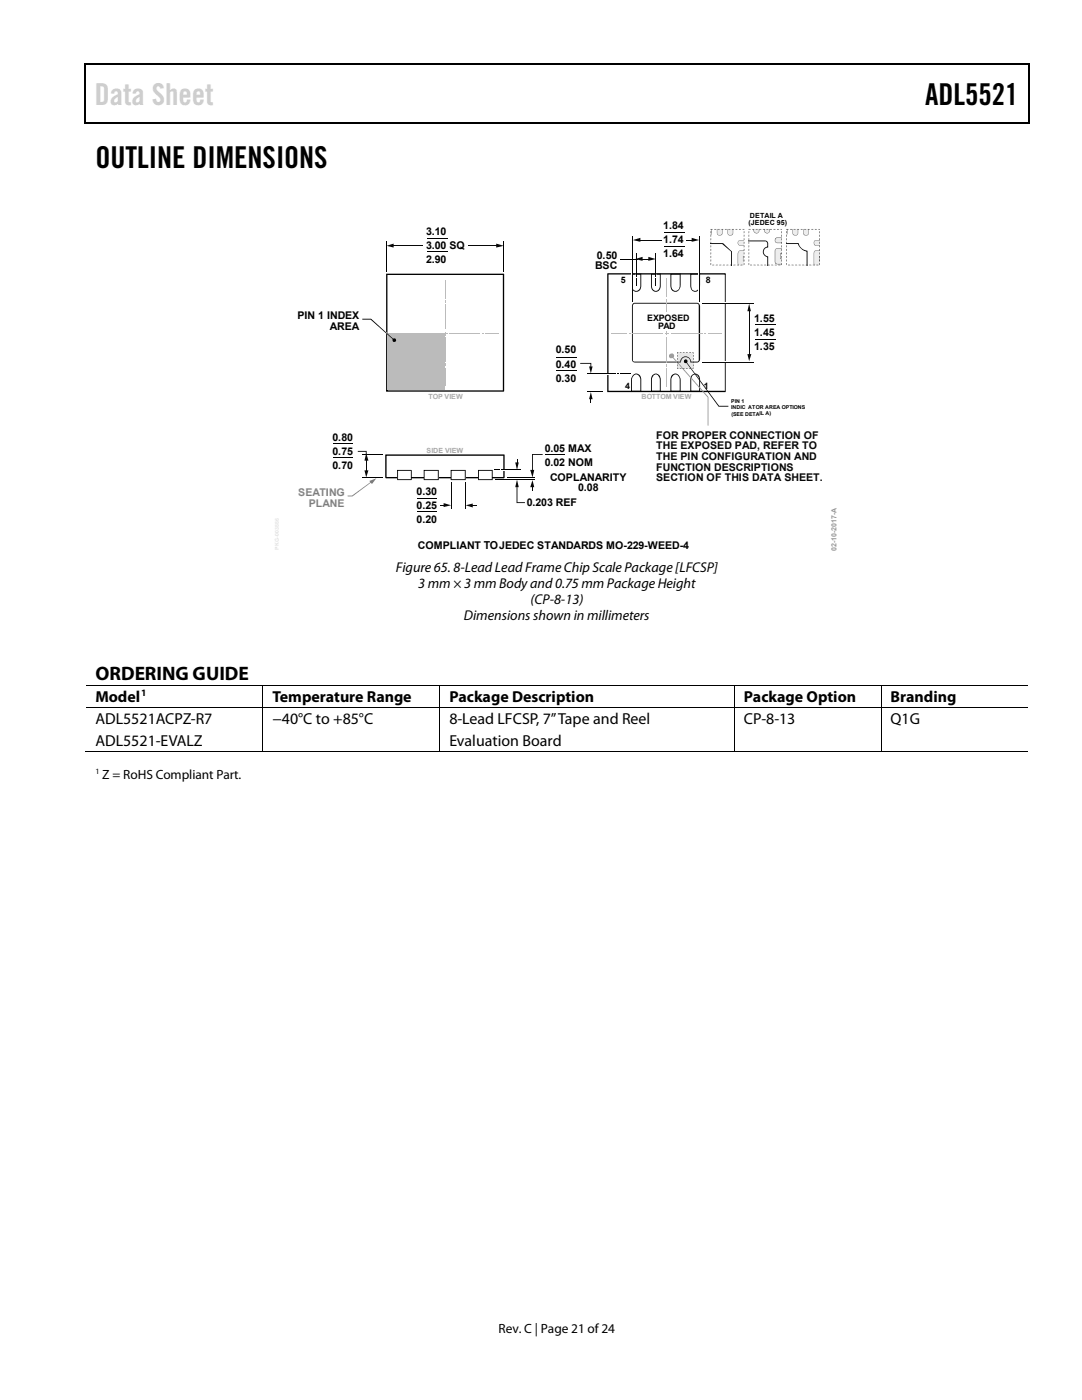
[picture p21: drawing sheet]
<svg xmlns="http://www.w3.org/2000/svg" width="216mm" height="279mm" viewBox="0 0 216 279" stroke-linecap="round" stroke-linejoin="round" font-family="sans-serif">
<defs><g id="words">
<text font-size="6" fill="#cdcdcd" x="18.9" y="20.9">Data Sheet</text>
<g font-size="6">
<text x="184.6" y="20.9">ADL5521</text>
<text x="19" y="33.6">OUTLINE DIMENSIONS</text>
</g>
<text font-size="3.9" x="19" y="135.7">ORDERING GUIDE</text>
<g font-size="3.2">
<text x="19" y="140">Model</text>
<text x="54.4" y="140">Temperature Range</text>
<text x="89.7" y="140">Package Description</text>
<text x="148.4" y="140">Package Option</text>
<text x="177.7" y="140">Branding</text>
<text x="19" y="144.5">ADL5521ACPZ-R7</text>
<text x="19" y="148.8">ADL5521-EVALZ</text>
<text x="54.4" y="144.5">−40°C to +85°C</text>
<text x="89.7" y="144.5">8-Lead LFCSP, 7” Tape and Reel</text>
<text x="89.7" y="148.8">Evaluation Board</text>
<text x="148.4" y="144.5">CP-8-13</text>
<text x="177.7" y="144.5">Q1G</text>
</g>
<g font-size="2.8">
<text x="79" y="114.2">Figure 65. 8-Lead Lead Frame Chip Scale Package [LFCSP]</text>
<text x="83.4" y="117.3">3 mm × 3 mm Bodyand 0.75 mm Package Height</text>
<text x="92.6" y="123.7">Dimensions shown in millimeters</text>
<text x="105.9" y="120.5">(CP-8-13)</text>
</g>
<g font-size="2.7">
<text x="20.4" y="155.4">Z = RoHS Compliant Part.</text>
<text x="99.5" y="266">Rev. C | Page 21 of24</text>
</g>
<g font-size="2.1">
<text x="85" y="46.8">3.10</text>
<text x="132.3" y="45.7">1.84</text>
<text x="85" y="49.7">3.00 SQ</text>
<text x="85" y="52.5">2.90</text>
<text x="118.7" y="53.7">BSC</text>
<text x="119.1" y="51.6">0.50</text>
<text x="132.3" y="48.5">1.74</text>
<text x="132.3" y="51.3">1.64</text>
<text x="59.4" y="63.7">PIN 1 INDEX</text>
<text x="65.8" y="65.9">AREA</text>
<text x="150.5" y="64.2">1.55</text>
<text x="110.9" y="70.5">0.50</text>
<text x="150.5" y="67">1.45</text>
<text x="150.5" y="69.8">1.35</text>
<text x="110.9" y="73.4">0.40</text>
<text x="110.9" y="76.2">0.30</text>
<text x="66.3" y="87.9">0.80</text>
<text x="66.3" y="90.7">0.75</text>
<text x="66.3" y="93.6">0.70</text>
<text x="108.7" y="90.1">0.05 MAX</text>
<text x="108.7" y="93">0.02 NOM</text>
<text x="109.8" y="95.9">COPLANARITY</text>
<text x="83.1" y="98.8">0.30</text>
<text x="83.1" y="101.6">0.25</text>
<text x="105.1" y="101">0.203 REF</text>
<text x="115.3" y="98">0.08</text>
<text x="83.1" y="104.4">0.20</text>
<text x="83.4" y="109.6">COMPLIANT TOJEDEC STANDARDS MO-229-WEED-4</text>
</g>
<g font-size="2.1" fill="#060707">
<text x="130.9" y="87.6">FOR PROPER CONNECTION OF</text>
<text x="130.9" y="89.7">THE EXPOSED PAD, REFER TO</text>
<text x="130.9" y="91.8">THE PIN CONFIGURATION AND</text>
<text x="130.9" y="93.9">FUNCTION DESCRIPTIONS</text>
<text x="130.9" y="96">SECTION OF THIS DATA SHEET.</text>
</g>
<g font-size="2.1" fill="#838383">
<text x="59.5" y="99">SEATING</text>
<text x="61.6" y="101.2">PLANE</text>
</g>
<text font-size="1.9" x="28.2" y="139">1</text>
<g font-size="1.8">
<text x="123.9" y="56.5">5</text>
<text x="140.8" y="56.4">8</text>
<text x="129.2" y="64">EXPOSED</text>
<text x="131.3" y="65.6">PAD</text>
<text x="124.8" y="77.7">4</text>
<text x="140.4" y="77.6">1</text>
</g>
<text font-size="1.6" x="19" y="154.5">1</text>
<g font-size="1.4">
<text x="149.4" y="44.9">(JEDEC 95)</text>
<text x="149.6" y="43.5">DETAIL A</text>
</g>
<g font-size="1.4" fill="#aaa">
<text x="85.5" y="79.6">TOP VIEW</text>
<text x="128" y="79.6">BOTTOM VIEW</text>
</g>
<text font-size="1.4" fill="#a7a7a7" x="85.1" y="90.4">SIDE VIEW</text>
<text font-size="1.4" fill="#979797" x="166.9" y="110" transform="rotate(-90 166.9 110)">02-10-2017-A</text>
<g font-size="1.1">
<text x="145.9" y="80.5">PIN 1</text>
<text x="145.9" y="81.7">INDIC ATOR AREA OPTIONS</text>
<text x="145.9" y="82.9">(SEE DETAIL A)</text>
</g>
</g></defs>
<g fill="#000">
<path d="M16.9 12.7h.2v1h-.2zM16.9 12.7h.2v.3h-.2zM82.5 12.7h.3v.3h-.3zM205.1 12.7h.3v1h-.3zM205.1 12.7h.3v.3h-.3zM16.9 24.4h.2v.2h-.2zM82.3 24.4h.2v.2h-.2zM205.1 24.4h.3v.2h-.3zM125.9 54.6h2.1v2.4a1.03 1.03 0 0 1-1.1 1.2 1.03 1.03 0 0 1-1-1.2v-2.3h.2v2.3a.86 .86 0 0 0 .8 1.1 .86 .86 0 0 0 .9-1.1v-2.2h-1.8zM129.9 54.6h1.9v2.4a1 1 0 0 1-.9 1.2 1 1 0 0 1-1-1.2v-2.3h.2v2.3a.83 .83 0 0 0 .8 1.1 .83 .83 0 0 0 .8-1.1v-2.2h-1.7zM133.8 54.6h2v2.4a1.03 1.03 0 0 1-1 1.2 1.03 1.03 0 0 1-1-1.2v-2.3h.2v2.3a.86 .86 0 0 0 .8 1.1 .86 .86 0 0 0 .8-1.1v-2.2h-1.7zM137.7 54.6h2v2.4a1 1 0 0 1-1 1.2 1 1 0 0 1-1-1.2v-2.3h.2v2.3a.83 .83 0 0 0 .8 1.1 .83 .83 0 0 0 .8-1.1v-2.2h-1.7z"/>
<path d="M77 54.6l23.6 .1-.1 23.5h-23.4v-.2h.2l-.2-.1h23.2v-23h-23v23.1l-.3 .2zM126.3 74.9a.97 .97 0 0 1 1.2-.2 .97 .97 0 0 1 .5 1.1v2.4h-2v-.2h1.8v-2.2a.81 .81 0 0 0-.5-.9 .81 .81 0 0 0-.9 .2l-.3 .4v2.6l-.2 .1v-2.4zM130.2 74.9a.97 .97 0 0 1 1.1-.2 .97 .97 0 0 1 .5 1.1v2.4h-1.8v-.2h1.7v-2.2a.76 .76 0 0 0-.4-.9 .76 .76 0 0 0-1 .2l-.2 .4v2.6l-.2 .1v-2.4zM134 74.9a1.03 1.03 0 0 1 1.3-.2 1.03 1.03 0 0 1 .5 1.1v2.4h-1.9v-.2h1.7v-2.2a.81 .81 0 0 0-.4-.9 .81 .81 0 0 0-1 .2l-.2 .4v2.6l-.2 .1v-2.4zM138 74.9a.97 .97 0 0 1 1.2-.2 .97 .97 0 0 1 .5 1.1v2.4h-1.9v-.2h1.7v-2.2a.81 .81 0 0 0-.4-.9 .81 .81 0 0 0-1 .2l-.2 .7v2.3l-.2 .1v-2.4zM76.9 90.7h23.7l.1 4.7h-23.7l-.1-4.6h.1v.2l.1-.2v4.4h23.3v-4.2h-23.4v-.2z"/>
</g>
<path d="M17 13.7v10.7M17.1 12.8h65.4M82.8 12.8h122.3M205.2 13.7v10.7M17.1 24.5h188" fill="none" stroke="#000" stroke-width=".25"/>
<path d="M79.3 93.9h2.8v1.8h-2.8z" fill="#fff"/>
<path d="M79.3 93.8h2.8l.1 1.9-2.9 .1v-1.9h.1v1.7h2.6v-1.6h-2.7z" fill="#000"/>
<path d="M95.5 93.9h2.7v1.8h-2.7z" fill="#fff"/>
<path d="M95.4 93.8h2.9v2h-2.9v-1.9h.2v1.7h2.5v-1.6h-2.6z" fill="#000"/>
<path d="M90 93.9h2.8v1.8h-2.8z" fill="#fff"/>
<path d="M89.9 93.8h3v2h-3v-1.9h.2v1.7h2.6v-1.6h-2.7z" fill="#000"/>
<path d="M84.6 93.9h2.9v1.8h-2.9z" fill="#fff"/>
<path d="M84.5 93.8h3v2h-3v-1.9h.2v1.7h2.7v-1.6h-2.8z" fill="#000"/>
<path d="M83.3 99.5h4M83.3 102.2h4" fill="none" stroke="#000" stroke-width=".2"/>
<path d="M90 96.3v5.2M92.8 96.3v5.2" fill="none" stroke="#060707" stroke-width=".2"/>
<g fill="#060707">
<path d="M87.8 100.8h1.1v.1h-1.1z"/>
<path d="M88.5 100.4l1.5 .4-1.5 .4z"/>
<path d="M94 100.8h1.1v.1h-1.1z"/>
<path d="M92.9 100.8l1.4-.3v.8z"/>
</g>
<path d="M77 66.2l.5 .4-.2 .2-.5-.4z" fill="#fff"/>
<path d="M77.3 66.5h11.6v11.3h-11.6z" fill="#bbb"/>
<g fill="#000">
<path d="M72.3 63.6h1.7l4.7 4.2-.1 .1-4.6-4.1h-1.7z"/>
<circle cx="78.7" cy="67.9" r=".37"/>
</g>
<path d="M77.1 48.1v6.1M100.5 48.1v6.1" fill="none" stroke="#000" stroke-width=".2"/>
<path d="M93.5 49.1h5.9" fill="none" stroke="#060707" stroke-width=".2"/>
<path d="M99 48.6l1.5 .5-1.5 .3z" fill="#060707"/>
<path d="M78.2 49h6.2" fill="none" stroke="#060707" stroke-width=".2"/>
<g fill="#060707">
<path d="M77.1 49.1l1.4-.5v.8z"/>
<path d="M137 47.8h1.4v.2h-1.4z"/>
<path d="M138 47.5l1.5 .4-1.5 .4z"/>
</g>
<path d="M127.4 47.9h4.7" fill="none" stroke="#060707" stroke-width=".2"/>
<path d="M126.3 47.9l1.5-.4v.8z" fill="#060707"/>
<path d="M132.5 46.3h4.1M132.5 49.2h4.1M150.7 64.8h4.1M150.7 67.7h4.1M66.5 88.5h3.9M66.5 91.4h3.9M72.3 90.8h4M72.3 95.4h4" fill="none" stroke="#000" stroke-width=".2"/>
<path d="M71.4 90h1.8v.8h-.2v-.6h-1.6z" fill="#060707"/>
<path d="M73.1 91.6v2.6" fill="none" stroke="#060707" stroke-width=".2"/>
<g fill="#060707">
<path d="M73.1 90.4l.4 1.5h-.8z"/>
<path d="M72.7 93.9h.8l-.4 1.4z"/>
</g>
<path d="M98.9 95.7h7.9M101.2 95.4h5.6" fill="none" stroke="#000" stroke-width=".2"/>
<g fill="#060707">
<path d="M103.1 91.6h.1v1h-.1z"/>
<path d="M102.8 92.3h.7l-.3 1.5z"/>
<path d="M103.1 97h.1v3.2h1.5v.2h-1.6z"/>
<path d="M103.2 95.7l.3 1.5h-.7z"/>
<path d="M106.2 96.9h.1v1.1h-.1z"/>
<path d="M106.2 95.8l.4 1.4h-.8z"/>
<path d="M106.2 90.6h2.1v.2h-2v3.2h-.1z"/>
<path d="M105.8 93.8h.8l-.4 1.5z"/>
</g>
<path d="M117.2 78.2h3M108.9 90.7h3.9" fill="none" stroke="#000" stroke-width=".2"/>
<g fill="#060707">
<path d="M117.8 79.3h.2v1.2h-.2z"/>
<path d="M117.9 78.3l.3 1.4h-.7z"/>
</g>
<g fill="#fff">
<path d="M121 73.8h.4v.2h-.4z"/>
<path d="M126.8 54.3h.3v.7h-.3z"/>
</g>
<g fill="#060707">
<path d="M126.9 55.5h.2v.4h-.2z"/>
<path d="M126.9 56.1h.2v1h-.2z"/>
</g>
<path d="M127 50.6v4.6" fill="none" stroke="#060707" stroke-width=".2"/>
<path d="M130.8 54.3h.2v.7h-.2z" fill="#fff"/>
<g fill="#060707">
<path d="M130.8 55.5h.2v.4h-.2z"/>
<path d="M130.8 56.1h.2v1h-.2z"/>
</g>
<path d="M130.9 50.6v4.6M149.5 61.8v9.2" fill="none" stroke="#060707" stroke-width=".2"/>
<g fill="#060707">
<path d="M149.1 70.7h.8l-.4 1.4z"/>
<path d="M149.5 60.6l.3 1.5h-.7z"/>
<path d="M127.9 51.6h1.8v.2h-1.8z"/>
<path d="M129.4 51.3l1.5 .4-1.5 .4z"/>
<path d="M126.7 51.7l1.5-.4v.8z"/>
</g>
<path d="M123.7 51.7h3.5" fill="none" stroke="#000" stroke-width=".2"/>
<path d="M100.2 93.7h.7v.3h-.7z" fill="#fff"/>
<path d="M121.2 54.6l23.5-.1v.3h-23.3v23.2h23.2v-23.3l.2-.2v23.8h-23.6zM98.7 93.7h.6v.2h-.6zM99.5 93.7h.3v.2h-.3z" fill="#000"/>
<path d="M100.1 93.8h3.8" fill="none" stroke="#000" stroke-width=".2"/>
<path d="M126.4 60.5l12.7-.1a.66 .66 0 0 1 .6 .7v10.7l-.3 .5h-1.6v-.1l1.5-.1 .1-.3v-10.7l-.1-.4-12.7-.1-.3 .2 .1 11.3 9.4 .2a1.03 1.03 0 0 1 1.1-1.2 1.03 1.03 0 0 1 .9 1.2 1.02 1.02 0 0 0-1-1 1.02 1.02 0 0 0-1 1h-9.2l-.4-.2-.1-11z" fill="#060707"/>
<g fill="#babcbe">
<path d="M88.9 66.2l.1 .8z"/>
<path d="M88.5 66.5l.8 .1z"/>
</g>
<path d="M89.7 66.6h6" fill="none" stroke="#babcbe" stroke-width=".2"/>
<path d="M96.1 66.5l.4 .1z" fill="#babcbe"/>
<path d="M82.3 66.6h5.9M96.9 66.6h2.6" fill="none" stroke="#babcbe" stroke-width=".2"/>
<path d="M81.6 66.5l.4 .1z" fill="#babcbe"/>
<path d="M78.3 66.6h2.9" fill="none" stroke="#babcbe" stroke-width=".2"/>
<path d="M88.9 72.6l.1 .4z" fill="#babcbe"/>
<path d="M88.9 67.3v4.9M88.9 73.4v3.5" fill="none" stroke="#babcbe" stroke-width=".2"/>
<path d="M88.9 60l.1 .4z" fill="#babcbe"/>
<path d="M88.9 55.9v3.7M88.9 60.8v4.9" fill="none" stroke="#babcbe" stroke-width=".2"/>
<g fill="#babcbe">
<path d="M133 66.1l.1 .8z"/>
<path d="M132.6 66.4l.8 .1z"/>
</g>
<path d="M133.9 66.5h6.2" fill="none" stroke="#babcbe" stroke-width=".2"/>
<path d="M140.5 66.4l.3 .1z" fill="#babcbe"/>
<path d="M126.3 66.5h6M141.3 66.5h2.7" fill="none" stroke="#babcbe" stroke-width=".2"/>
<path d="M125.5 66.4l.3 .1z" fill="#babcbe"/>
<path d="M122 66.5h3" fill="none" stroke="#babcbe" stroke-width=".2"/>
<path d="M133 72.7l.1 .5z" fill="#babcbe"/>
<path d="M133 73.6v3.7" fill="none" stroke="#babcbe" stroke-width=".2"/>
<path d="M133 68.6l.1 .4z" fill="#babcbe"/>
<path d="M133 67.3v5" fill="none" stroke="#babcbe" stroke-width=".2"/>
<g fill="#babcbe">
<path d="M133 59.7l.1 .5z"/>
<path d="M133 60.5l.1 1.8z"/>
</g>
<path d="M133 55.6v3.7" fill="none" stroke="#babcbe" stroke-width=".2"/>
<path d="M85.2 47.6h4.1M85.2 50.3h4.1" fill="none" stroke="#000" stroke-width=".2"/>
<g fill="#989898">
<path d="M134 70.9l7.4 8.3-.1 5.8-.1-5.7-7.2-8.2z"/>
<circle cx="134" cy="71" r=".51"/>
</g>
<path d="M144.2 72.1h.7v.2h-.7z" fill="#fff"/>
<path d="M140.2 72.3h10.3" fill="none" stroke="#060707" stroke-width=".2"/>
<path d="M144.2 60.4h.7v.3h-.7z" fill="#fff"/>
<path d="M140.2 60.5h10.3" fill="none" stroke="#060707" stroke-width=".2"/>
<path d="M126 54.3h.3v3.9h-.3z" fill="#fff"/>
<path d="M126.2 47v13.2" fill="none" stroke="#060707" stroke-width=".2"/>
<path d="M139.4 54.3h.3v3.8h-.3z" fill="#fff"/>
<path d="M139.6 47v13.2" fill="none" stroke="#060707" stroke-width=".2"/>
<path d="M111 71.3h4.1M111 73.9h4.1" fill="none" stroke="#000" stroke-width=".2"/>
<g fill="#060707">
<path d="M115.8 72.4h2.2v1h-.2v-.8h-2z"/>
<path d="M117.5 73.1h.7l-.3 1.4z"/>
</g>
<path d="M120.9 74.5h.8v.3h-.8z" fill="#fff"/>
<path d="M117.3 74.6h5.6M123.8 74.6h2.1" fill="none" stroke="#000" stroke-width=".2"/>
<path d="M123.2 74.5h.3v.2h-.3z" fill="#000"/>
<g fill="#7c7e81">
<path d="M69.4 98.9h.9l3.8-2.8 .1 .1-3.9 2.9h-.9z"/>
<path d="M73.7 96l1.4-.5-.9 1.1z"/>
</g>
<path d="M135.3 72.3l1 1.3h2.1v-1.3h-.6a1.1 1.1 0 0 0-1.3-1l-.5 .5-.2 .5zM135.2 70.4v1.8h.5a1.1 1.1 0 0 1 1.1-1.1 1.1 1.1 0 0 1 1.1 1.1h.5v-1.8z" fill="#e9e8e9"/>
<path d="M135.2 72.2h.5a1.1 1.1 0 0 1 1.1-1.1 1.1 1.1 0 0 1 1.1 1.1h.5v.1h-.6a1.1 1.1 0 0 0-1.3-1l-.5 .5-.2 .5h-.5z" fill="#4f4d4e"/>
<path d="M135.2 72.4l1 1.2h-1z" fill="#e9e8e9"/>
<path d="M135.2 72.2l1.1 1.4h-.1l-1-1.2z" fill="#949495"/>
<g fill="#060707">
<path d="M135.1 73.4l.1-.1 .2 .3h-.3z"/>
<path d="M138.1 73.6l.3-.3v.3z"/>
<path d="M138.1 70.4l.3-.1v.3z"/>
<path d="M135.1 70.3l.3 .1-.3 .2z"/>
<path d="M136.8 72.2l.1-.1 6.6 8.9h1.8v.2h-1.9z"/>
<path d="M137.5 73.6h.4zM136.9 73.5l.3 .1zM136.2 73.5l.4 .1zM135.6 73.5l.4 .1z"/>
<path d="M138.3 70.8l.1 .4zM138.3 71.5l.1 .3zM138.3 72.2l.1 .3v-.4zM138.3 72.8l.1 .3v-.4z"/>
<path d="M135.6 70.3l.4 .1zM136.2 70.3l.4 .1zM136.9 70.3l.3 .1zM137.5 70.4h.4z"/>
<path d="M135.1 72.8l.1 .3v-.4zM135.1 72.2l.1 .3v-.4zM135.1 71.5l.1 .3zM135.1 70.8l.1 .4z"/>
<circle cx="136.8" cy="72.1" r=".38"/>
</g>
<path d="M162.6 48h1v1h-.8a.54 .54 0 0 1-.2-1z" fill="#eeeeef"/>
<path d="M162.6 48l1-.1-.8 .1a.51 .51 0 0 0-.3 .5 .51 .51 0 0 0 .3 .5h.8l-.8 .1a.61 .61 0 0 1-.4-.5 .61 .61 0 0 1 .2-.6z" fill="#646162"/>
<path d="M160.3 45.7h1v.8a.49 .49 0 0 1-.5 .4 .49 .49 0 0 1-.5-.4z" fill="#eeeeef"/>
<path d="M160.2 45.7l.1 .8a.49 .49 0 0 0 .5 .4 .49 .49 0 0 0 .5-.4v-.8l.1 .8a.58 .58 0 0 1-.6 .5 .58 .58 0 0 1-.6-.5z" fill="#646162"/>
<path d="M158.2 45.7h1v.8a.49 .49 0 0 1-.5 .4 .49 .49 0 0 1-.5-.4z" fill="#eeeeef"/>
<path d="M158.1 45.7l.1 .8a.49 .49 0 0 0 .5 .4 .49 .49 0 0 0 .5-.4v-.8l.1 .8a.58 .58 0 0 1-.6 .5 .58 .58 0 0 1-.6-.5z" fill="#646162"/>
<path d="M157 45.7v1.1z" fill="#eeeeef"/>
<path d="M157.1 45.7l.1 .8-.2 .4z" fill="#646162"/>
<path d="M162.5 50.2l.3-.2h.8v1.1h-.2v1h.2v.8h-1.1v-.1z" fill="#eeeeef"/>
<path d="M163.4 51.1v1h.2v-1zM162.6 50.1l-.2 .4 .1 2.4v-2.7l1.1-.3z" fill="#646162"/>
<g fill="#060707">
<path d="M156.9 48.5h2.5a2.07 2.07 0 0 0 1.7 1.6v2.9h-.1v-2.9a1.83 1.83 0 0 1-1.8-1.5l.1 .1h-2.4z"/>
<path d="M156.9 45.7l.1 .2 .3-.1zM156.9 46.1l.1 .5zM156.9 46.8l.1 .5zM156.9 47.6l.1 .4zM156.9 48.3l.1 .4zM156.9 49l.1 .4zM156.9 49.7l.1 .4zM156.9 50.4l.1 .4zM156.9 51.1l.1 .4zM156.9 51.8l.1 .4zM156.9 52.5l.1 .4zM157.2 52.8l.5 .1zM158 52.8l.4 .1zM158.7 52.8l.4 .1zM159.4 52.8l.4 .1zM160.1 52.8l.4 .1zM160.8 52.8l.4 .1zM161.5 52.8l.4 .1zM162.2 52.8l.4 .1zM162.9 52.8l.4 .1zM163.5 52.5l.1 .4zM163.5 51.8l.1 .4zM163.5 51.1l.1 .4zM163.5 50.4l.1 .4zM163.5 49.7l.1 .4zM163.5 49l.1 .4zM163.5 48.3l.1 .4zM163.5 47.6l.1 .4zM163.5 46.8l.1 .5zM163.5 46.1l.1 .5zM163.2 45.7l.4 .2v-.2zM162.5 45.7l.5 .1zM161.8 45.7l.5 .1zM161.1 45.7l.5 .1zM160.4 45.7l.5 .1zM159.7 45.7l.5 .1zM159 45.7l.5 .1zM158.3 45.7l.4 .1zM157.6 45.7l.4 .1z"/>
</g>
<path d="M147.3 48.2l.4-.2h.7v1h-.7a.52 .52 0 0 1-.4-.8z" fill="#eeeeef"/>
<path d="M147.3 48.2l.4-.3h.7l-.7 .1a.49 .49 0 0 0-.4 .5 .49 .49 0 0 0 .4 .5h.7l-.7 .1a.59 .59 0 0 1-.4-.9z" fill="#646162"/>
<path d="M145.2 45.7h1v.8a.49 .49 0 0 1-.5 .4 .49 .49 0 0 1-.5-.4z" fill="#eeeeef"/>
<path d="M145.2 45.7v.8a.49 .49 0 0 0 .5 .4 .49 .49 0 0 0 .5-.4v-.8l.1 .8a.58 .58 0 0 1-.6 .5 .58 .58 0 0 1-.5-.5z" fill="#646162"/>
<path d="M143.1 45.7h1v.8a.49 .49 0 0 1-.5 .4 .49 .49 0 0 1-.5-.4z" fill="#eeeeef"/>
<path d="M143 45.7l.1 .8a.49 .49 0 0 0 .5 .4 .49 .49 0 0 0 .5-.4v-.8l.1 .8a.58 .58 0 0 1-.6 .5 .58 .58 0 0 1-.6-.5z" fill="#646162"/>
<path d="M141.8 45.7h.2v.8l-.2 .3z" fill="#eeeeef"/>
<path d="M142 45.7l.1 .8-.3 .4 .2-.4z" fill="#646162"/>
<path d="M147.5 50.2l.3-.2h.6v1.1h-.2v1h.2v.8h-1l-.1-2.2z" fill="#eeeeef"/>
<path d="M148.2 51.1v1h.2v-1zM147.5 50.1l-.3 .6 .1 2.2 .1-2.5 .2-.3 .8-.2z" fill="#646162"/>
<g fill="#060707">
<path d="M141.8 48.5h2.5l1.7 1.6v2.9h-.1v-2.8l-1.8-1.5h-2.3z"/>
<path d="M149.3 48h3.4a.6 .6 0 0 1 .6 .6v.7a.97 .97 0 0 0-.9 1 .97 .97 0 0 0 .9 1v1.7h-.2l.1-1.7a.98 .98 0 0 1-.9-1.4 .7 .7 0 0 1 .9-.6l-.2-.9-.1-.2h-3.6z"/>
<path d="M141.8 45.7v.2l.4-.2zM141.8 46.1v.5zM141.8 46.8v.5zM141.8 47.6v.4zM141.8 48.3v.4zM141.8 49v.4zM141.8 49.7v.4zM141.8 50.4v.4zM141.8 51.1v.4zM141.8 51.8v.4zM141.8 52.5v.4zM142.1 52.9l.4-.1zM142.8 52.9l.4-.1zM143.5 52.9l.4-.1zM144.2 52.9l.4-.1zM144.9 52.9l.4-.1zM145.6 52.9l.4-.1zM146.3 52.9l.4-.1zM147 52.9l.5-.1zM147.7 52.9l.5-.1zM148.4 52.5v.4zM148.4 51.8v.4zM148.4 51.1v.4zM148.4 50.4v.4zM148.4 49.7v.4zM148.4 49v.4zM148.4 48.3v.4zM148.4 47.6v.4zM148.4 46.8v.5zM148.4 46.1v.5zM148.2 45.7l.2 .2 .1-.1zM147.5 45.7h.4zM146.7 45.7h.5zM146 45.7h.5zM145.3 45.7h.5zM144.6 45.7h.5zM143.9 45.7h.5zM143.2 45.7h.5zM142.5 45.7h.5z"/>
</g>
<path d="M154.9 47.5h1.1v.9h-.9a.48 .48 0 0 1-.4-.3 .48 .48 0 0 1 .2-.6z" fill="#f0f0f0"/>
<path d="M154.7 47.6l.4-.2h.9l-.9 .1a.49 .49 0 0 0-.4 .4 .49 .49 0 0 0 .4 .5h.9l-.9 .1a.57 .57 0 0 1-.5-.3 .57 .57 0 0 1 .1-.6z" fill="#494647"/>
<path d="M152.6 45.7h.9v.4a.49 .49 0 0 1-.4 .4 .49 .49 0 0 1-.5-.4z" fill="#f0f0f0"/>
<path d="M152.5 45.7l.1 .4a.49 .49 0 0 0 .5 .4 .49 .49 0 0 0 .4-.4v-.4a.58 .58 0 0 1-.3 .9 .58 .58 0 0 1-.7-.5z" fill="#494647"/>
<path d="M150.5 45.7h.9v.4a.49 .49 0 0 1-.5 .4 .49 .49 0 0 1-.4-.4z" fill="#f0f0f0"/>
<path d="M150.4 45.7l.1 .4a.49 .49 0 0 0 .4 .4 .49 .49 0 0 0 .5-.4v-.4a.58 .58 0 0 1-.3 .9 .58 .58 0 0 1-.7-.5z" fill="#494647"/>
<path d="M154.8 49.8l.4-.2h.8v1h-.3v1.1h.3v1l-1-.1-.3-.2z" fill="#f0f0f0"/>
<path d="M155.7 50.6v1.1h.3l-.3-.1v-1h.3zM154.7 49.8l-.1 2.4a.48 .48 0 0 0 .6 .6l.8-.1-1-.1-.3-.2v-2.5l.3-.3 1-.1h-1z" fill="#494647"/>
<path d="M149.4 45.7v.2l.4-.2zM149.4 46.1v.5zM149.4 46.8v.5zM149.4 47.6v.4zM149.4 48.3v.4zM149.4 49v.4zM149.4 49.7v.4zM149.4 50.4v.4zM149.4 51.1v.4zM149.4 51.8v.4zM149.4 52.5v.4zM149.7 52.8l.4 .1zM150.4 52.8l.4 .1zM151.1 52.8l.4 .1zM151.8 52.8l.4 .1zM152.5 52.8l.4 .1zM153.2 52.8l.4 .1zM153.9 52.8l.4 .1zM154.6 52.8l.4 .1zM155.3 52.8l.4 .1zM155.9 52.5l.1 .4zM155.9 51.8l.1 .4zM155.9 51.1l.1 .4zM155.9 50.4l.1 .4zM155.9 49.7l.1 .4zM155.9 49l.1 .4zM155.9 48.3l.1 .4zM155.9 47.6l.1 .4zM155.9 46.8l.1 .5zM155.9 46.1l.1 .5zM155.7 45.7l.3 .2v-.2zM155 45.7h.5zM154.3 45.7h.5zM153.6 45.7h.5zM152.9 45.7h.5zM152.2 45.7h.5zM151.5 45.7h.5zM150.8 45.7h.4zM150.1 45.7h.4z" fill="#060707"/>
<g fill="none" stroke="#000" stroke-width=".2">
<path d="M17.1 136.8h35.3M52.5 136.9v4.3M52.5 136.8h35.2M87.8 136.9v4.3M87.8 136.8h58.6M146.5 136.9v4.3M146.6 136.8h29.1M175.8 136.9v4.3M175.9 136.8h29.2M16.9 150.1h35.5M17.1 141.3h35.3M52.5 141.4v8.6"/>
<path d="M52.5 141.3h35.2M52.5 150.1h35.2M87.8 141.4v8.6M87.8 141.3h58.6M87.8 150.1h58.6M146.5 141.4v8.6M146.6 141.3h29.1M146.6 150.1h29.1M175.8 141.4v8.6M175.9 141.3h29.2M175.9 150.1h29.2"/>
</g>
<path d="M52.4 136.7h.1v.2h-.1zM87.7 136.7h.1v.2h-.1zM146.4 136.7h.2v.2h-.2zM175.7 136.7h.2v.2h-.2zM52.4 141.2h.1v.2h-.1zM52.4 150h.1v.2h-.1zM87.7 141.2h.1v.2h-.1zM87.7 150h.1v.2h-.1zM146.4 141.2h.2v.2h-.2zM146.4 150h.2v.2h-.2zM175.7 141.2h.2v.2h-.2zM175.7 150h.2v.2h-.2z" fill="#000"/>
<use href="#words"/>
</svg>
